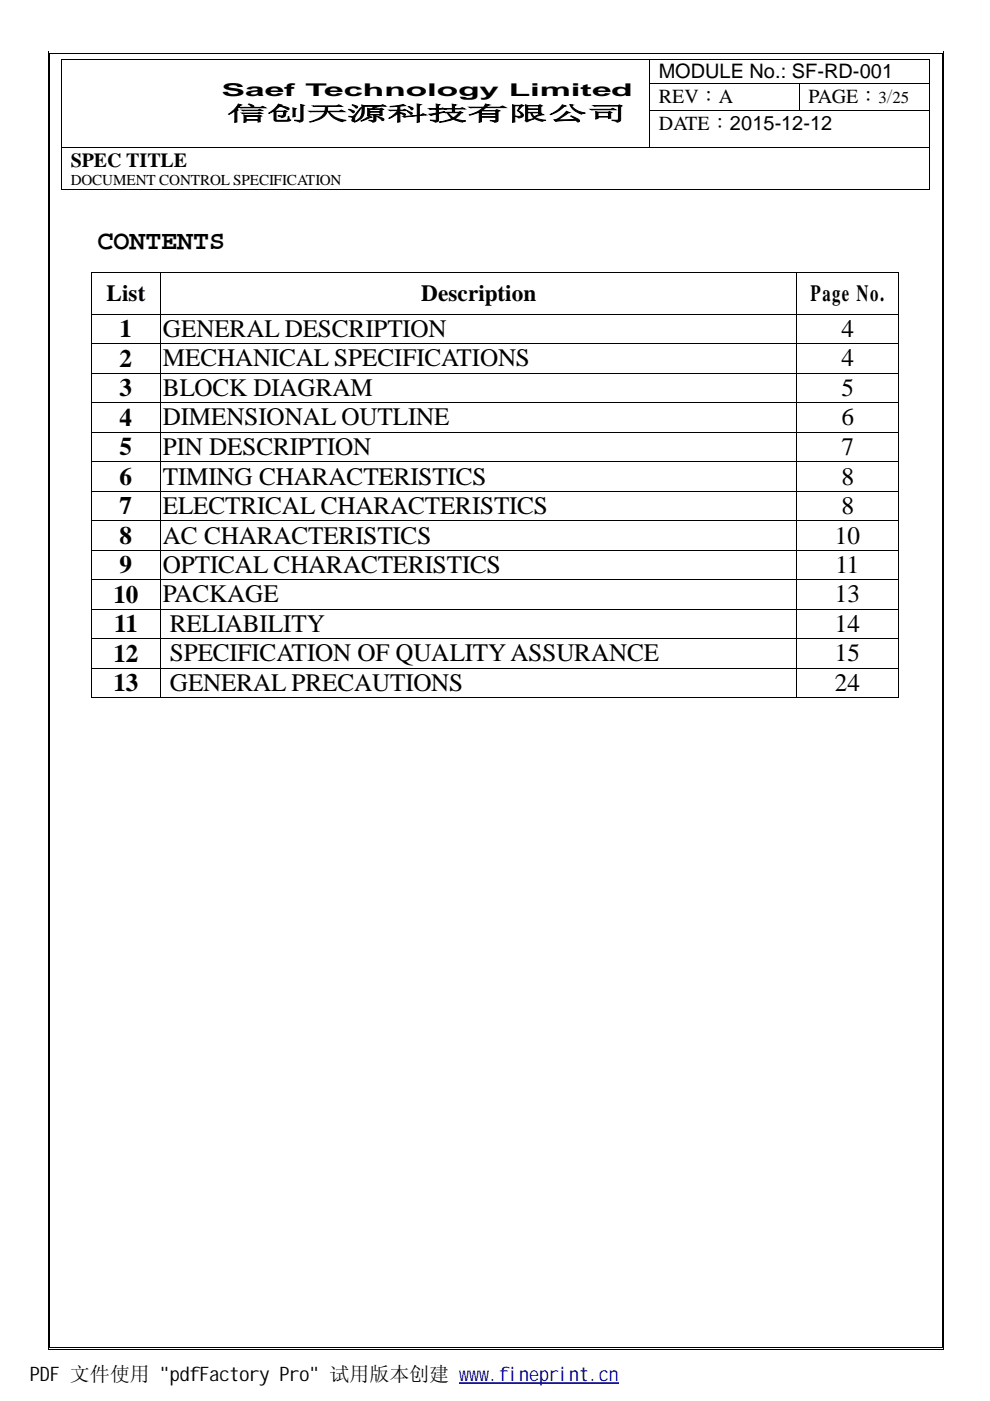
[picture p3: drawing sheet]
<svg xmlns="http://www.w3.org/2000/svg" width="210mm" height="297mm" viewBox="0 0 210 297" stroke-linecap="round" stroke-linejoin="round" font-family="sans-serif">
<defs><g id="words">
<text font-size="5.7" x="20.7" y="52.9">CONTENTS</text>
<g font-size="5.3">
<text x="25.3" y="71.5">1</text>
<text x="34.5" y="71.4">GENERAL DESCRIPTION</text>
<text x="178.4" y="71.4">4</text>
<text x="25.3" y="77.8">2</text>
<text x="34.5" y="77.7">MECHANICAL SPECIFICATIONS</text>
<text x="178.4" y="77.7">4</text>
<text x="34.5" y="83.9">BLOCK DIAGRAM</text>
<text x="178.4" y="83.9">5</text>
<text x="25.3" y="84">3</text>
<text x="25.3" y="90.3">4</text>
<text x="34.5" y="90.2">DIMENSIONAL OUTLINE</text>
<text x="178.4" y="90.2">6</text>
<text x="25.3" y="96.5">5</text>
<text x="34.5" y="96.5">PIN DESCRIPTION</text>
<text x="178.4" y="96.5">7</text>
<text x="25.3" y="102.8">6</text>
<text x="34.5" y="102.7">TIMING CHARACTERISTICS</text>
<text x="178.4" y="102.7">8</text>
<text x="25.3" y="109.1">7</text>
<text x="34.5" y="109">ELECTRICAL CHARACTERISTICS</text>
<text x="178.4" y="109">8</text>
<text x="25.3" y="115.3">8</text>
<text x="34.5" y="115.3">AC CHARACTERISTICS</text>
<text x="177" y="115.3">10</text>
<text x="25.3" y="121.5">9</text>
<text x="34.5" y="121.4">OPTICAL CHARACTERISTICS</text>
<text x="177.1" y="121.4">11</text>
<text x="24" y="127.8">10</text>
<text x="34.5" y="127.7">PACKAGE</text>
<text x="177" y="127.7">13</text>
<text x="24.2" y="134.1">11</text>
<text x="36" y="134">RELIABILITY</text>
<text x="177" y="134">14</text>
<text x="24" y="140.3">12</text>
<text x="36" y="140.2">SPECIFICATION OF QUALITYASSURANCE</text>
<text x="177" y="140.2">15</text>
<text x="24" y="146.6">13</text>
<text x="36" y="146.5">GENERAL PRECAUTIONS</text>
<text x="177" y="146.5">24</text>
</g>
<g font-size="4.9">
<text x="22.6" y="63.9">List</text>
<text x="89.3" y="63.9">Description</text>
<text x="171.9" y="63.9">Page No.</text>
</g>
<g font-size="4.2">
<text x="139.7" y="16.6">MODULE No.: SF-RD-001</text>
<text x="139.7" y="21.8">REV：A</text>
<text x="171.4" y="21.8">PAGE： /</text>
<text x="48.2" y="25.5">信创天源科技有限公司</text>
<text x="139.7" y="27.5">DATE：2015-12-12</text>
<text x="15" y="35.3">SPEC TITLE</text>
<text x="6.3" y="292.8">PDF 文件使用 &quot;pdfFactory Pro&quot; 试用版本创建 www.fineprint.cn</text>
</g>
<text font-size="3.7" x="47" y="20.3">Saef Technology Limited</text>
<g font-size="3.6">
<text x="186.3" y="21.8">3</text>
<text x="189.2" y="21.8">25</text>
</g>
<text font-size="3.2" x="15" y="39.2">DOCUMENT CONTROL SPECIFICATION</text>
</g></defs>
<g fill="#000">
<path d="M10.2 11h.1v.5h-.1zM10.2 11h.5v.1h-.5zM13 12.6h.1v.1h-.1zM13 17.6h.1v.2h-.1zM43.4 12.6h.2v.1h-.2zM137.7 12.6h.1v.1h-.1zM137.7 17.6h.1v.2h-.1zM169.4 17.6h.2v.2h-.2zM196.9 12.6h.2v.1h-.2zM196.9 17.6h.2v.2h-.2zM13 23.3h.1v.2h-.1zM13 31.3h.1v.1h-.1z"/>
<path d="M43.4 31.3h.2v.1h-.2zM137.7 23.3h.1v.2h-.1zM137.7 31.3h.1v.1h-.1zM169.4 23.3h.2v.2h-.2zM196.9 23.3h.2v.2h-.2zM196.9 31.3h.2v.1h-.2zM13 40h.1v.2h-.1zM19.4 57.7h.2v.2h-.2zM34 57.7h.1v.2h-.1zM168.8 57.7h.2v.2h-.2zM190.4 57.7h.2v.2h-.2zM196.9 40h.2v.2h-.2z"/>
<path d="M19.4 66.5h.2v.2h-.2zM19.4 72.8h.2v.1h-.2zM19.4 79h.2v.2h-.2zM34 66.5h.1v.2h-.1zM34 72.8h.1v.1h-.1zM34 79h.1v.2h-.1zM168.8 66.5h.2v.2h-.2zM168.8 72.8h.2v.1h-.2zM168.8 79h.2v.2h-.2zM190.4 66.5h.2v.2h-.2zM190.4 72.8h.2v.1h-.2zM190.4 79h.2v.2h-.2z"/>
<path d="M19.4 85.3h.2v.2h-.2zM19.4 91.6h.2v.1h-.2zM19.4 97.8h.2v.2h-.2zM34 85.3h.1v.2h-.1zM34 91.6h.1v.1h-.1zM34 97.8h.1v.2h-.1zM168.8 85.3h.2v.2h-.2zM168.8 91.6h.2v.1h-.2zM168.8 97.8h.2v.2h-.2zM190.4 85.3h.2v.2h-.2zM190.4 91.6h.2v.1h-.2zM190.4 97.8h.2v.2h-.2z"/>
<path d="M19.4 104.1h.2v.2h-.2zM19.4 110.3h.2v.2h-.2zM19.4 116.5h.2v.2h-.2zM34 104.1h.1v.2h-.1zM34 110.3h.1v.2h-.1zM34 116.5h.1v.2h-.1zM168.8 104.1h.2v.2h-.2zM168.8 110.3h.2v.2h-.2zM168.8 116.5h.2v.2h-.2zM190.4 104.1h.2v.2h-.2zM190.4 110.3h.2v.2h-.2zM190.4 116.5h.2v.2h-.2z"/>
<path d="M19.4 122.8h.2v.2h-.2zM19.4 129.1h.2v.1h-.2zM19.4 135.3h.2v.2h-.2zM34 122.8h.1v.2h-.1zM34 129.1h.1v.1h-.1zM34 135.3h.1v.2h-.1zM168.8 122.8h.2v.2h-.2zM168.8 129.1h.2v.1h-.2zM168.8 135.3h.2v.2h-.2zM190.4 122.8h.2v.2h-.2zM190.4 129.1h.2v.1h-.2zM190.4 135.3h.2v.2h-.2z"/>
<path d="M19.4 141.6h.2v.2h-.2zM19.4 147.9h.2v.1h-.2zM34 141.6h.1v.2h-.1zM34 147.9h.1v.1h-.1zM168.8 141.6h.2v.2h-.2zM168.8 147.9h.2v.1h-.2zM190.4 141.6h.2v.2h-.2zM190.4 147.9h.2v.1h-.2z"/>
</g>
<g fill="none" stroke="#000" stroke-width=".21">
<path d="M13 12.7v4.9M13 17.8v5.5M13.1 12.6h30.3M43.6 12.6h94.1M137.8 12.7v4.9M137.8 17.8v5.5M137.8 12.6h59.1M137.8 17.7h31.6M169.5 17.8v5.5M169.6 17.7h27.3M197 12.7v4.9M197 17.8v5.5"/>
<path d="M13 23.5v7.8M13 31.4v8.6M13.1 31.4h30.3M43.6 31.4h94.1M137.8 23.5v7.8M137.8 23.4h31.6M137.8 31.4h59.1M169.6 23.4h27.3M197 23.5v7.8M197 31.4v8.6M13.1 40.1h183.8M19.5 57.9v8.6"/>
<path d="M19.6 57.8h14.4M34 57.9v8.6M34.1 57.8h134.7M168.9 57.9v8.6M169 57.8h21.4M190.5 57.9v8.6M19.5 66.7v6.1M19.5 72.9v6.1M19.5 79.2v6.1M19.6 66.6h14.4M19.6 72.8h14.4M19.6 79.1h14.4"/>
<path d="M34 66.7v6.1M34 72.9v6.1M34 79.2v6.1M34.1 66.6h134.7M34.1 72.8h134.7M34.1 79.1h134.7M168.9 66.7v6.1M168.9 72.9v6.1M168.9 79.2v6.1M169 66.6h21.4M169 72.8h21.4M169 79.1h21.4"/>
<path d="M190.5 66.7v6.1M190.5 72.9v6.1M190.5 79.2v6.1M19.5 85.5v6.1M19.5 91.7v6.1M19.5 98v6.1M19.6 85.4h14.4M19.6 91.6h14.4M19.6 97.9h14.4M34 85.5v6.1M34 91.7v6.1M34 98v6.1"/>
<path d="M34.1 85.4h134.7M34.1 91.6h134.7M34.1 97.9h134.7M168.9 85.5v6.1M168.9 91.7v6.1M168.9 98v6.1M169 85.4h21.4M169 91.6h21.4M169 97.9h21.4M190.5 85.5v6.1M190.5 91.7v6.1M190.5 98v6.1"/>
<path d="M19.5 104.3v6M19.5 110.5v6M19.5 116.7v6.1M19.6 104.2h14.4M19.6 110.4h14.4M19.6 116.6h14.4M34 104.3v6M34 110.5v6M34 116.7v6.1M34.1 104.2h134.7M34.1 110.4h134.7M34.1 116.6h134.7"/>
<path d="M168.9 104.3v6M168.9 110.5v6M168.9 116.7v6.1M169 104.2h21.4M169 110.4h21.4M169 116.6h21.4M190.5 104.3v6M190.5 110.5v6M190.5 116.7v6.1M19.5 123v6.1M19.5 129.2v6.1M19.5 135.5v6.1"/>
<path d="M19.6 122.9h14.4M19.6 129.1h14.4M19.6 135.4h14.4M34 123v6.1M34 129.2v6.1M34 135.5v6.1M34.1 122.9h134.7M34.1 129.1h134.7M34.1 135.4h134.7M168.9 123v6.1M168.9 129.2v6.1M168.9 135.5v6.1"/>
<path d="M169 122.9h21.4M169 129.1h21.4M169 135.4h21.4M190.5 123v6.1M190.5 129.2v6.1M190.5 135.5v6.1M19.5 141.8v6.1M19.6 141.7h14.4M19.6 147.9h14.4M34 141.8v6.1M34.1 141.7h134.7M34.1 147.9h134.7"/>
<path d="M168.9 141.8v6.1M169 141.7h21.4M169 147.9h21.4M190.5 141.8v6.1"/>
</g>
<g fill="#fff">
<path d="M10.3 11.1h.2v.4h-.2z"/>
<path d="M10.3 11.1h.4v.2h-.4z"/>
</g>
<path d="M10.5 11.3h.2v.2h-.2z" fill="#000"/>
<path d="M10.7 11h188.9" fill="none" stroke="#000" stroke-width=".21"/>
<path d="M10.7 11.1h188.9v.2h-188.9z" fill="#fff"/>
<path d="M10.7 11.4h188.9" fill="none" stroke="#000" stroke-width=".21"/>
<path d="M199.6 11h.6v.1h-.6zM200 11h.2v.5h-.2z" fill="#000"/>
<g fill="#fff">
<path d="M199.8 11.1h.2v.4h-.2z"/>
<path d="M199.6 11.1h.4v.2h-.4z"/>
</g>
<path d="M199.6 11.3h.2v.2h-.2z" fill="#000"/>
<path d="M10.2 11.5v274.1" fill="none" stroke="#000" stroke-width=".21"/>
<path d="M10.3 11.5h.2v274.1h-.2z" fill="#fff"/>
<path d="M10.6 11.5v274.1M200.1 11.5v274.1" fill="none" stroke="#000" stroke-width=".21"/>
<path d="M199.8 11.5h.2v274.1h-.2z" fill="#fff"/>
<path d="M199.7 11.5v274.1" fill="none" stroke="#000" stroke-width=".21"/>
<path d="M10.2 285.6h.1v.5h-.1zM10.2 285.9h.5v.2h-.5z" fill="#000"/>
<g fill="#fff">
<path d="M10.3 285.6h.2v.3h-.2z"/>
<path d="M10.3 285.8h.4v.1h-.4z"/>
</g>
<path d="M10.5 285.6h.2v.2h-.2z" fill="#000"/>
<path d="M10.7 286h188.9" fill="none" stroke="#000" stroke-width=".21"/>
<path d="M10.7 285.8h188.9v.1h-188.9z" fill="#fff"/>
<path d="M10.7 285.7h188.9" fill="none" stroke="#000" stroke-width=".21"/>
<path d="M199.6 285.9h.6v.2h-.6zM200 285.6h.2v.5h-.2z" fill="#000"/>
<g fill="#fff">
<path d="M199.8 285.6h.2v.3h-.2z"/>
<path d="M199.6 285.8h.4v.1h-.4z"/>
</g>
<path d="M199.6 285.6h.2v.2h-.2z" fill="#000"/>
<path d="M97.4 293.2h33.8" fill="none" stroke="#00f" stroke-width=".21"/>
<use href="#words"/>
</svg>
